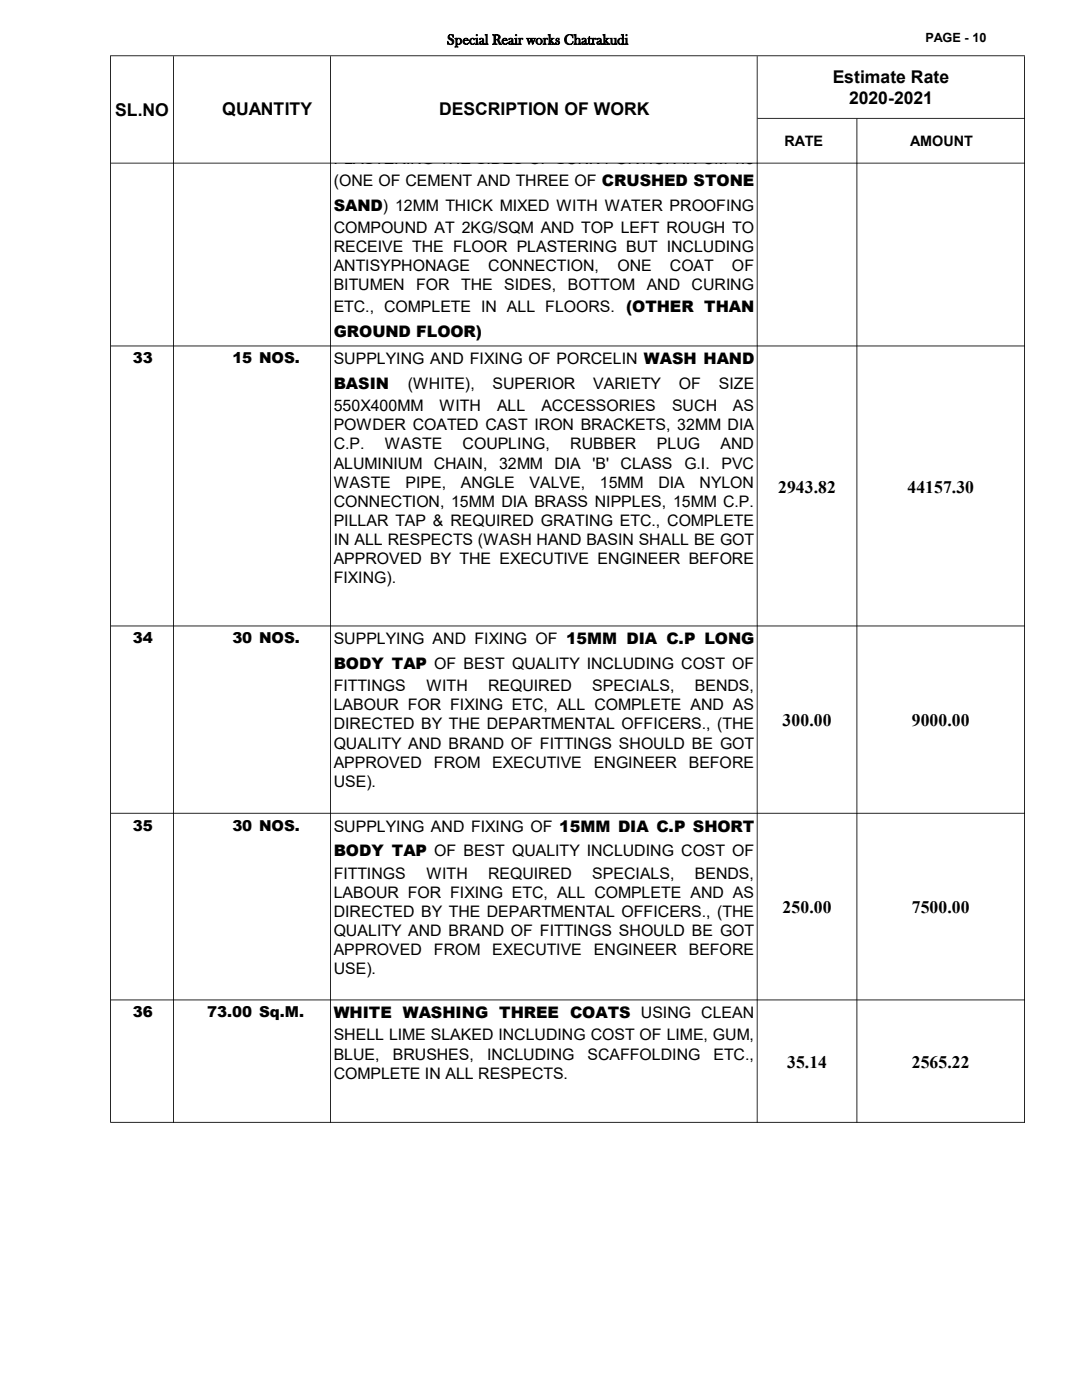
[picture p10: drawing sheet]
<svg xmlns="http://www.w3.org/2000/svg" width="216mm" height="279mm" viewBox="0 0 216 279" stroke-linecap="round" stroke-linejoin="round" font-family="sans-serif">
<defs><g id="words">
<g font-size="3.5">
<text x="166.2" y="16.5">Estimate Rate</text>
<text x="23" y="23.1">SL.NO</text>
<text x="44.3" y="22.9">QUANTITY</text>
<text x="87.6" y="22.9">DESCRIPTION OF WORK</text>
<text x="169.4" y="20.7">2020-2021</text>
<text x="155.3" y="98.3">2943.82</text>
<text x="181.1" y="98.3">44157.30</text>
<text x="156.2" y="144.9">300.00</text>
<text x="181.9" y="144.9">9000.00</text>
<text x="156.2" y="182.3">250.00</text>
<text x="181.9" y="182.3">7500.00</text>
<text x="157.1" y="213.1">35.14</text>
<text x="182" y="213.1">2565.22</text>
</g>
<g font-size="3.2">
<text x="66.6" y="32.8">PLASTERING THE SIDES OF SUNK PORTION IN CM 1:3</text>
<text x="66.6" y="37.1">(ONE OF CEMENT AND THREE OF CRUSHED STONE</text>
<text x="66.6" y="42.1">SAND) 12MM THICK MIXED WITH WATER PROOFING</text>
<text x="66.6" y="46.5">COMPOUND AT 2KG/SQM AND TOP LEFT ROUGH TO</text>
<text x="66.6" y="50.3">RECEIVE THE FLOOR PLASTERING BUT INCLUDING</text>
<text x="66.6" y="54.1">ANTISYPHONAGE</text>
<text x="66.6" y="58">BITUMEN</text>
<text x="83.1" y="58">FOR</text>
<text x="92" y="58">THE</text>
<text x="97.4" y="54.1">CONNECTION,</text>
<text x="100.6" y="58">SIDES,</text>
<text x="113.3" y="58">BOTTOM</text>
<text x="123.2" y="54.1">ONE</text>
<text x="129" y="58">AND</text>
<text x="133.7" y="54.1">COAT</text>
<text x="138" y="58">CURING</text>
<text x="146.1" y="54.1">OF</text>
<text x="66.6" y="62.3">ETC., COMPLETE IN ALL FLOORS. (OTHER THAN</text>
<text x="66.6" y="67.2">GROUND FLOOR)</text>
<text x="66.6" y="72.7">SUPPLYING AND FIXING OF PORCELIN WASH HAND</text>
<text x="66.6" y="77.6">BASIN</text>
<text x="81.4" y="77.6">(WHITE),</text>
<text x="98.3" y="77.6">SUPERIOR</text>
<text x="118.4" y="77.6">VARIETY</text>
<text x="135.5" y="77.6">OF</text>
<text x="143.4" y="77.6">SIZE</text>
<text x="66.6" y="82.1">550X400MM</text>
<text x="87.7" y="82.1">WITH</text>
<text x="99.2" y="82.1">ALL</text>
<text x="108" y="82.1">ACCESSORIES</text>
<text x="134.1" y="82.1">SUCH</text>
<text x="146.3" y="82.1">AS</text>
<text x="66.6" y="85.9">POWDER COATED CAST IRON BRACKETS, 32MM DIA</text>
<text x="66.6" y="89.7">C.P.</text>
<text x="76.8" y="89.7">WASTE</text>
<text x="92.3" y="89.7">COUPLING,</text>
<text x="113.8" y="89.7">RUBBER</text>
<text x="131.1" y="89.7">PLUG</text>
<text x="143.8" y="89.7">AND</text>
<text x="66.6" y="93.5">ALUMINIUM CHAIN,</text>
<text x="99.6" y="93.5">32MM</text>
<text x="110.6" y="93.5">DIA</text>
<text x="118.2" y="93.5">'B'</text>
<text x="123.8" y="93.5">CLASS</text>
<text x="136.6" y="93.5">G.I.</text>
<text x="144" y="93.5">PVC</text>
<text x="66.6" y="97.3">WASTE</text>
<text x="66.6" y="101.1">CONNECTION, 15MM DIA BRASS NIPPLES, 15MM C.P.</text>
<text x="80.9" y="97.3">PIPE,</text>
<text x="92" y="97.3">ANGLE</text>
<text x="105.7" y="97.3">VALVE,</text>
<text x="119.7" y="97.3">15MM</text>
<text x="131.4" y="97.3">DIA</text>
<text x="139.6" y="97.3">NYLON</text>
<text x="66.6" y="104.9">PILLAR TAP &amp; REQUIRED GRATING ETC., COMPLETE</text>
<text x="66.6" y="108.8">IN ALL RESPECTS (WASH HAND BASIN SHALL BE GOT</text>
<text x="66.6" y="112.6">APPROVED BY THE EXECUTIVE ENGINEER BEFORE</text>
<text x="66.6" y="116.4">FIXING).</text>
<text x="66.6" y="128.6">SUPPLYING AND FIXING OF 15MM DIA C.P LONG</text>
<text x="66.6" y="133.5">BODY TAP OF BEST QUALITY INCLUDING COST OF</text>
<text x="66.6" y="138">FITTINGS</text>
<text x="85.1" y="138">WITH</text>
<text x="97.4" y="138">REQUIRED</text>
<text x="118.2" y="138">SPECIALS,</text>
<text x="138.6" y="138">BENDS,</text>
<text x="66.6" y="141.8">LABOUR FOR FIXING ETC, ALL COMPLETE AND AS</text>
<text x="66.6" y="145.6">DIRECTED BY THE DEPARTMENTAL OFFICERS., (THE</text>
<text x="66.6" y="149.4">QUALITY AND BRAND OF FITTINGS SHOULD BE GOT</text>
<text x="66.6" y="153.2">APPROVED</text>
<text x="86.6" y="153.2">FROM</text>
<text x="98.2" y="153.2">EXECUTIVE</text>
<text x="118.5" y="153.2">ENGINEER</text>
<text x="137.4" y="153.2">BEFORE</text>
<text x="66.6" y="157">USE).</text>
<text x="66.6" y="165.9">SUPPLYING AND FIXING OF 15MM DIA C.P SHORT</text>
<text x="66.6" y="170.9">BODY TAP OF BEST QUALITY INCLUDING COST OF</text>
<text x="66.6" y="175.3">FITTINGS</text>
<text x="66.6" y="179.2">LABOUR FOR FIXING ETC, ALL COMPLETE AND AS</text>
<text x="85.1" y="175.3">WITH</text>
<text x="97.4" y="175.3">REQUIRED</text>
<text x="118.2" y="175.3">SPECIALS,</text>
<text x="138.6" y="175.3">BENDS,</text>
<text x="66.6" y="183">DIRECTED BY THE DEPARTMENTAL OFFICERS., (THE</text>
<text x="66.6" y="186.8">QUALITY AND BRAND OF FITTINGS SHOULD BE GOT</text>
<text x="66.6" y="190.6">APPROVED</text>
<text x="86.6" y="190.6">FROM</text>
<text x="98.2" y="190.6">EXECUTIVE</text>
<text x="118.5" y="190.6">ENGINEER</text>
<text x="137.4" y="190.6">BEFORE</text>
<text x="66.6" y="194.4">USE).</text>
<text x="66.6" y="203.2">WHITE WASHING THREE COATS USING CLEAN</text>
<text x="66.6" y="207.6">SHELL LIME SLAKED INCLUDING COST OF LIME, GUM,</text>
<text x="66.6" y="211.5">BLUE,</text>
<text x="66.6" y="215.3">COMPLETE IN ALL RESPECTS.</text>
<text x="78.4" y="211.5">BRUSHES,</text>
<text x="97.2" y="211.5">INCLUDING</text>
<text x="117.2" y="211.5">SCAFFOLDING</text>
<text x="142.4" y="211.5">ETC.,</text>
</g>
<g font-size="3">
<text x="26.5" y="72.5">33</text>
<text x="46.4" y="72.5">15 NOS.</text>
<text x="26.5" y="128.4">34</text>
<text x="46.4" y="128.4">30 NOS.</text>
<text x="26.5" y="165.8">35</text>
<text x="46.4" y="165.8">30 NOS.</text>
<text x="26.5" y="203">36</text>
<text x="41.4" y="203">73.00 Sq.M.</text>
</g>
<g font-size="2.9">
<text x="89.2" y="8.8">Special Reair works Chatrakudi</text>
<text x="156.5" y="29.1">RATE</text>
<text x="181.6" y="29.1">AMOUNT</text>
</g>
<text font-size="2.5" x="184.7" y="8.4">PAGE - 10</text>
</g></defs>
<g fill="#000">
<path d="M22 11h.1v21.6h-.1zM34.5 11.2h.2v21.4h-.2zM65.9 11.2h.1v21.4h-.1zM151 11.2h.2v21.4h-.2zM204.3 11.2h.2v21.4h-.2zM170.9 23.7h.2v8.9h-.2z" fill-rule="evenodd"/>
<path d="M22.1 11h182.4v.2h-182.4zM151.2 23.5h53.3v.2h-53.3zM22.1 32.5h182.4v.1h-182.4z" fill-rule="evenodd"/>
<path d="M22 32.6h.1v191.5h-.1zM34.5 32.6h.2v191.5h-.2zM65.9 32.6h.1v191.5h-.1zM151 32.6h.2v191.5h-.2zM170.9 32.6h.2v191.5h-.2zM204.3 32.6h.2v191.5h-.2z" fill-rule="evenodd"/>
<path d="M22.1 69h182.4v.1h-182.4zM22.1 124.8h182.4v.2h-182.4zM22.1 162.2h182.4v.2h-182.4zM22.1 199.5h182.4v.1h-182.4zM22.1 223.9h182.4v.2h-182.4z" fill-rule="evenodd"/>
</g>
<use href="#words"/>
</svg>
